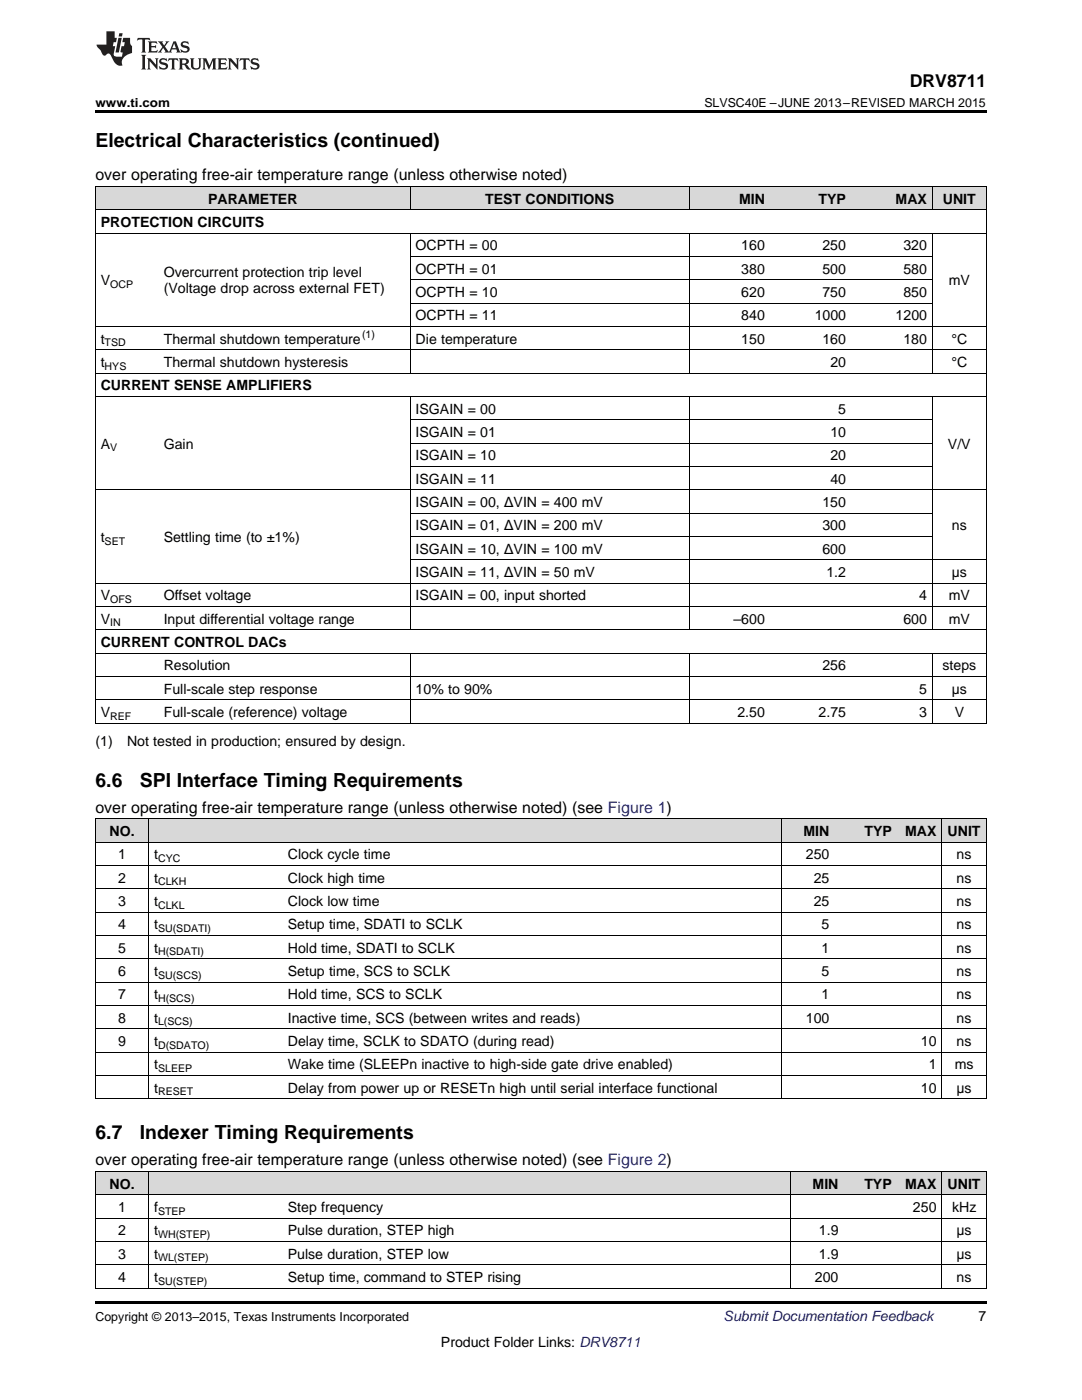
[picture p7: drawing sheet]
<svg xmlns="http://www.w3.org/2000/svg" width="216mm" height="279mm" viewBox="0 0 216 279" stroke-linecap="round" stroke-linejoin="round" font-family="sans-serif">
<defs><g id="words">
<g font-size="3.9">
<text x="19" y="29.3">Electrical Characteristics (continued)</text>
<text x="19" y="157">6.6</text>
<text x="27.9" y="157">SPI Interface Timing Requirements</text>
<text x="19" y="227.4">6.7</text>
<text x="27.9" y="227.4">Indexer Timing Requirements</text>
</g>
<text font-size="3.5" x="181.5" y="17.3">DRV8711</text>
<g font-size="3.2">
<text x="19" y="36">over operating free-air temperature range (unless otherwise noted)</text>
<text x="19" y="162.2">over operating free-air temperature range (unless otherwise noted) (see Figure 1)</text>
<text x="19" y="232.6">over operating free-air temperature range (unless otherwise noted) (see Figure 2)</text>
</g>
<g font-size="2.8">
<text x="41.5" y="40.6">PARAMETER</text>
<text x="96.8" y="40.6">TEST CONDITIONS</text>
<text x="147.5" y="40.6">MIN</text>
<text x="163.3" y="40.6">TYP</text>
<text x="178.7" y="40.6">MAX</text>
<text x="188.1" y="40.6">UNIT</text>
<text x="20.1" y="45.3">PROTECTION CIRCUITS</text>
<text x="82.9" y="50">OCPTH = 00</text>
<text x="147.9" y="50">160</text>
<text x="164.1" y="50">250</text>
<text x="180.3" y="50">320</text>
<text x="20.1" y="56.9">V</text>
<text x="32.7" y="55.4">Overcurrent protection trip level</text>
<text x="32.7" y="58.5">(Voltage drop across external FET)</text>
<text x="82.9" y="54.6">OCPTH = 01</text>
<text x="82.9" y="59.3">OCPTH = 10</text>
<text x="147.9" y="54.6">380</text>
<text x="147.9" y="59.3">620</text>
<text x="164.1" y="54.6">500</text>
<text x="164.1" y="59.3">750</text>
<text x="180.3" y="54.6">580</text>
<text x="180.3" y="59.3">850</text>
<text x="189.3" y="56.9">mV</text>
<text x="82.9" y="63.9">OCPTH = 11</text>
<text x="147.9" y="63.9">840</text>
<text x="162.6" y="63.9">1000</text>
<text x="178.7" y="63.9">1200</text>
<text x="20.1" y="68.6">t</text>
<text x="32.7" y="68.6">Thermal shutdown temperature</text>
<text x="82.9" y="68.6">Die temperature</text>
<text x="147.9" y="68.6">150</text>
<text x="164.1" y="68.6">160</text>
<text x="180.3" y="68.6">180</text>
<text x="189.8" y="68.6">°C</text>
<text x="20.1" y="73.2">t</text>
<text x="20.1" y="77.9">CURRENT SENSE AMPLIFIERS</text>
<text x="32.7" y="73.2">Thermal shutdown hysteresis</text>
<text x="165.7" y="73.2">20</text>
<text x="189.8" y="73.2">°C</text>
<text x="82.9" y="82.5">ISGAIN = 00</text>
<text x="167.3" y="82.5">5</text>
<text x="20.1" y="89.5">A</text>
<text x="32.7" y="89.5">Gain</text>
<text x="82.9" y="87.2">ISGAIN = 01</text>
<text x="165.7" y="87.2">10</text>
<text x="189.2" y="89.5">V/V</text>
<text x="82.9" y="91.9">ISGAIN = 10</text>
<text x="165.7" y="91.9">20</text>
<text x="82.9" y="96.5">ISGAIN = 11</text>
<text x="82.9" y="101.2">ISGAIN = 00, ΔVIN = 400 mV</text>
<text x="164.1" y="101.2">150</text>
<text x="165.7" y="96.5">40</text>
<text x="82.9" y="105.8">ISGAIN = 01, ΔVIN = 200 mV</text>
<text x="164.1" y="105.8">300</text>
<text x="189.9" y="105.8">ns</text>
<text x="20.1" y="108.2">t</text>
<text x="32.7" y="108.2">Settling time (to ±1%)</text>
<text x="82.9" y="110.5">ISGAIN = 10, ΔVIN = 100 mV</text>
<text x="164.1" y="110.5">600</text>
<text x="20.1" y="119.8">V</text>
<text x="32.7" y="119.8">Offset voltage</text>
<text x="82.9" y="115.1">ISGAIN = 11, ΔVIN = 50 mV</text>
<text x="82.9" y="119.8">ISGAIN = 00, input shorted</text>
<text x="164.9" y="115.1">1.2</text>
<text x="183.4" y="119.8">4</text>
<text x="189.3" y="119.8">mV</text>
<text x="189.9" y="115.1">µs</text>
<text x="20.1" y="124.5">V</text>
<text x="32.7" y="124.5">Input differential voltage range</text>
<text x="146.4" y="124.5">–600</text>
<text x="180.3" y="124.5">600</text>
<text x="189.3" y="124.5">mV</text>
<text x="20.1" y="129.1">CURRENT CONTROL DACs</text>
<text x="32.7" y="133.8">Resolution</text>
<text x="164.1" y="133.8">256</text>
<text x="188.1" y="133.8">steps</text>
<text x="20.1" y="143.1">V</text>
<text x="32.7" y="138.4">Full-scale step response</text>
<text x="32.7" y="143.1">Full-scale (reference) voltage</text>
<text x="82.9" y="138.4">10% to 90%</text>
<text x="147.1" y="143.1">2.50</text>
<text x="163.3" y="143.1">2.75</text>
<text x="183.4" y="138.4">5</text>
<text x="183.4" y="143.1">3</text>
<text x="189.9" y="138.4">µs</text>
<text x="190.5" y="143.1">V</text>
<text x="19" y="148.9">(1)</text>
<text x="25.4" y="148.9">Not tested in production; ensured by design.</text>
<text x="21.9" y="166.8">NO.</text>
<text x="160.3" y="166.8">MIN</text>
<text x="172.5" y="166.8">TYP</text>
<text x="180.6" y="166.8">MAX</text>
<text x="189.1" y="166.8">UNIT</text>
<text x="23.6" y="171.5">1</text>
<text x="30.8" y="171.5">t</text>
<text x="57.4" y="171.5">Clock cycle time</text>
<text x="160.8" y="171.5">250</text>
<text x="190.9" y="171.5">ns</text>
<text x="23.6" y="176.1">2</text>
<text x="30.8" y="176.1">t</text>
<text x="57.4" y="176.1">Clock high time</text>
<text x="162.4" y="176.1">25</text>
<text x="190.9" y="176.1">ns</text>
<text x="23.6" y="180.8">3</text>
<text x="23.6" y="185.5">4</text>
<text x="30.8" y="180.8">t</text>
<text x="30.8" y="185.5">t</text>
<text x="57.4" y="180.8">Clock low time</text>
<text x="57.4" y="185.5">Setup time, SDATI to SCLK</text>
<text x="162.4" y="180.8">25</text>
<text x="163.9" y="185.5">5</text>
<text x="190.9" y="180.8">ns</text>
<text x="190.9" y="185.5">ns</text>
<text x="23.6" y="190.1">5</text>
<text x="30.8" y="190.1">t</text>
<text x="57.4" y="190.1">Hold time, SDATI to SCLK</text>
<text x="163.9" y="190.1">1</text>
<text x="190.9" y="190.1">ns</text>
<text x="23.6" y="194.8">6</text>
<text x="30.8" y="194.8">t</text>
<text x="57.4" y="194.8">Setup time, SCS to SCLK</text>
<text x="163.9" y="194.8">5</text>
<text x="190.9" y="194.8">ns</text>
<text x="23.6" y="199.4">7</text>
<text x="30.8" y="199.4">t</text>
<text x="57.4" y="199.4">Hold time, SCS to SCLK</text>
<text x="163.9" y="199.4">1</text>
<text x="190.9" y="199.4">ns</text>
<text x="23.6" y="204.1">8</text>
<text x="23.6" y="208.7">9</text>
<text x="30.8" y="204.1">t</text>
<text x="30.8" y="208.7">t</text>
<text x="57.4" y="204.1">Inactive time, SCS (between writes and reads)</text>
<text x="57.4" y="208.7">Delay time, SCLK to SDATO (during read)</text>
<text x="160.8" y="204.1">100</text>
<text x="183.8" y="208.7">10</text>
<text x="190.9" y="204.1">ns</text>
<text x="190.9" y="208.7">ns</text>
<text x="30.8" y="213.4">t</text>
<text x="57.4" y="213.4">Wake time (SLEEPn inactive to high-side gate drive enabled)</text>
<text x="185.3" y="213.4">1</text>
<text x="190.5" y="213.4">ms</text>
<text x="30.8" y="218.1">t</text>
<text x="57.4" y="218.1">Delay from power up or RESETn high until serial interface functional</text>
<text x="183.8" y="218.1">10</text>
<text x="190.9" y="218.1">μs</text>
<text x="21.9" y="237.2">NO.</text>
<text x="162.1" y="237.2">MIN</text>
<text x="172.5" y="237.2">TYP</text>
<text x="180.6" y="237.2">MAX</text>
<text x="189.1" y="237.2">UNIT</text>
<text x="23.6" y="241.9">1</text>
<text x="30.8" y="241.9">f</text>
<text x="57.4" y="241.9">Step frequency</text>
<text x="182.2" y="241.9">250</text>
<text x="190" y="241.9">kHz</text>
<text x="23.6" y="246.5">2</text>
<text x="23.6" y="251.2">3</text>
<text x="30.8" y="246.5">t</text>
<text x="30.8" y="251.2">t</text>
<text x="57.4" y="246.5">Pulse duration, STEP high</text>
<text x="57.4" y="251.2">Pulse duration, STEP low</text>
<text x="163.4" y="246.5">1.9</text>
<text x="163.4" y="251.2">1.9</text>
<text x="190.9" y="246.5">μs</text>
<text x="190.9" y="251.2">μs</text>
<text x="23.6" y="255.8">4</text>
<text x="30.8" y="255.8">t</text>
<text x="57.4" y="255.8">Setup time, command to STEP rising</text>
<text x="162.6" y="255.8">200</text>
<text x="190.9" y="255.8">ns</text>
<text x="195.3" y="263.6">7</text>
<text x="88" y="268.9">Product Folder Links: DRV8711</text>
</g>
<text font-size="2.8" fill="#0000c8" x="144.4" y="263.6">Submit Documentation Feedback</text>
<g font-size="2.5">
<text x="19" y="21.4">www.ti.com</text>
<text x="140.5" y="21.4">SLVSC40E –JUNE 2013–REVISED MARCH 2015</text>
<text x="19" y="263.6">Copyright © 2013–2015, Texas Instruments Incorporated</text>
</g>
<g font-size="2.1">
<text x="22" y="57.5">OCP</text>
<text x="20.9" y="69.1">TSD</text>
<text x="72.2" y="67.5">(1)</text>
<text x="20.9" y="73.8">HYS</text>
<text x="22" y="90.1">V</text>
<text x="20.9" y="108.7">SET</text>
<text x="22" y="120.4">OFS</text>
<text x="22" y="125">IN</text>
<text x="22" y="143.7">REF</text>
<text x="31.5" y="172">CYC</text>
<text x="31.5" y="176.7">CLKH</text>
<text x="31.5" y="181.4">CLKL</text>
<text x="31.5" y="186">SU(SDATI)</text>
<text x="31.5" y="190.7">H(SDATI)</text>
<text x="31.5" y="195.3">SU(SCS)</text>
<text x="31.5" y="200">H(SCS)</text>
<text x="31.5" y="204.6">L(SCS)</text>
<text x="31.5" y="209.3">D(SDATO)</text>
<text x="31.5" y="214">SLEEP</text>
<text x="31.5" y="218.6">RESET</text>
<text x="31.5" y="242.4">STEP</text>
<text x="31.5" y="247.1">WH(STEP)</text>
<text x="31.5" y="251.7">WL(STEP)</text>
<text x="31.5" y="256.4">SU(STEP)</text>
</g>
</g></defs>
<g fill="#d8d8d8">
<path d="M19 233.8h10.7v4.7h-10.7z"/>
<path d="M29.7 233.8h26.7v4.7h-26.7z"/>
<path d="M56.4 233.8h101.3v4.7h-101.3z"/>
<path d="M157.7 233.8h10.7v4.7h-10.7z"/>
<path d="M168.4 233.8h10.7v4.7h-10.7z"/>
<path d="M179.1 233.8h8.9v4.7h-8.9z"/>
<path d="M188 233.8h8.8v4.7h-8.8z"/>
<path d="M19 163.4h10.7v4.7h-10.7z"/>
<path d="M29.7 163.4h26.7v4.7h-26.7z"/>
<path d="M56.4 163.4h99.5v4.7h-99.5z"/>
<path d="M155.9 163.4h10.7v4.7h-10.7z"/>
<path d="M166.6 163.4h12.5v4.7h-12.5z"/>
<path d="M179.1 163.4h8.9v4.7h-8.9z"/>
<path d="M188 163.4h8.8v4.7h-8.8z"/>
<path d="M19 37.3h12.6v4.6h-12.6z"/>
<path d="M31.6 37.3h50.3v4.6h-50.3z"/>
<path d="M81.9 37.3h55.6v4.6h-55.6z"/>
<path d="M137.5 37.3h16.2v4.6h-16.2z"/>
<path d="M153.7 37.3h16.2v4.6h-16.2z"/>
<path d="M169.9 37.3h16.2v4.6h-16.2z"/>
<path d="M186.1 37.3h10.7v4.6h-10.7z"/>
</g>
<path d="M19 22h177.8v.5h-177.8zM19 219.3h.2zM56.3 219.3h.1zM155.8 219.3h.1zM179 219.3h.1zM187.9 219.3h.1zM196.7 219.3h.1zM19 259.7h177.8v.5h-177.8z" fill="#000"/>
<g fill="none" stroke="#000" stroke-width=".2">
<path d="M19 37.2h177.8M19.1 37.2v107.2M81.8 37.2v4.7M137.5 37.2v4.7M186 37.2v4.7M196.8 37.2v107.2M19 46.5h177.8M19 41.9h177.8M81.8 46.6v27.9M81.9 55.8h104.2M81.9 51.2h104.2M137.5 46.6v27.9"/>
<path d="M186 46.6v27.9M19 79.1h177.8M19 74.5h177.8M19 69.8h177.8M19 65.1h177.8M81.8 79.2v46.5M81.9 60.5h104.2M137.5 79.2v46.5M186 79.2v46.5M19 97.7h177.8M81.9 93.1h104.2M81.9 88.4h104.2"/>
<path d="M81.9 83.8h104.2M19 116.4h177.8M81.9 111.7h114.9M81.9 107.1h104.2M81.9 102.4h104.2M19 139.6h177.8M19 135h177.8M19 130.3h177.8M19 125.7h177.8M19 121h177.8M81.8 130.4v14M137.5 130.4v14"/>
<path d="M186 130.4v14M19 144.3h177.8M19 177.4h177.8M19 172.7h177.8M19 168h177.8M19 163.4h177.8M19.1 163.4v55.9M29.7 163.4v55.9M155.9 163.4v55.9M187.9 163.4v55.9M196.8 163.4v55.9M19 196h177.8"/>
<path d="M19 191.3h177.8M19 186.7h177.8M19 182h177.8M19 219.3h177.8M19 214.6h177.8M19 210h177.8M19 205.3h177.8M19 200.6h177.8M19 238.4h177.8M19 233.8h177.8M19.1 233.8v23.3M29.7 233.8v23.3"/>
<path d="M157.7 233.8v23.3M187.9 233.8v23.3M196.8 233.8v23.3M19 257.1h177.8M19 252.4h177.8M19 247.7h177.8M19 243.1h177.8"/>
</g>
<g fill="#231f20">
<path d="M27.5 7.6l-.1 .5 .4-.2h.6v.1v2.1l-.2 .4h1l-.3-.4v-2.1l.1-.1h.5l.5 .2-.2-.5zM29.5 8.3l.2 .3v1.5l-.2 .4h1.8l.2-.6a1.04 1.04 0 0 1-1.3 .2v-.7h.6l.3 .2v-.6l-.3 .2h-.6v-.6l.8-.1 .4 .3-.2-.5zM31.5 8.3l.9 1.1-.9 1.1h.8l-.2-.2 .5-.7 .4 .7-.2 .2h1.5l-.1-.2 .1-.4h.9l.1 .4-.2 .2h1l-.3-.3-.7-1.9h-.5l-.9 2-.8-1 .9-1h-.8l.1 .3-.3 .5-.4-.6 .2-.2zM34.7 8.6l.4 1h-.7zM36.3 8.4a.63 .63 0 0 0-.2 .7 .63 .63 0 0 0 .6 .4l.6 .2 .1 .2a.75 .75 0 0 1-.7 .4 .75 .75 0 0 1-.6-.5l.1 .7 .1-.1a1.11 1.11 0 0 0 1.5-.6 1.13 1.13 0 0 0-1.2-.8l-.1-.4a1.04 1.04 0 0 1 1.2 .2l-.2-.5-.1 .1-.5-.2zM28.2 10.9l.2 .4v2.2l-.2 .4h1l-.3-.4v-2.2l.3-.4zM29.3 11.6l.3 .4v1.5l-.3 .4h.8l-.2-.4v-1.3l1.5 1.7v-1.9l.2-.4h-.7l.2 .4v.9l-1.1-1.3zM32 11.8a.62 .62 0 0 0-.2 .7 .62 .62 0 0 0 .6 .4l.6 .1 .1 .3a.76 .76 0 0 1-.7 .3 .76 .76 0 0 1-.6-.4l.1 .7 .1-.1a1.11 1.11 0 0 0 1.5-.6 1.13 1.13 0 0 0-1.2-.8l-.1-.4a1.04 1.04 0 0 1 1.2 .2l-.2-.6-.1 .1-.5-.1zM33.7 11.6l-.2 .6a.61 .61 0 0 1 .8-.3v1.6l-.2 .4h.9l-.2-.4v-1.6a.63 .63 0 0 1 .8 .3l-.2-.6zM35.6 11.6l.3 .4v1.5l-.3 .4h1l-.2-.2v-.8l.5 .2a.76 .76 0 0 0 1.2 .7l-1-1a.58 .58 0 0 0 .6-.5 .58 .58 0 0 0-.5-.6zM36.4 11.9h.1a.45 .45 0 0 1 .5 .1 .45 .45 0 0 1 .1 .5l-.7 .2zM37.9 11.6l.2 .2a2.17 2.17 0 0 0 .3 1.9 .99 .99 0 0 0 1.6-.6v-1.1l.2-.4h-.7l.2 .2a1.92 1.92 0 0 1-.2 1.8 .6 .6 0 0 1-.9-.5v-1.1l.2-.4zM40.4 11.6l.2 .4v1.5l-.2 .4h.7l-.2-.4v-1.4l.8 1.8 .8-1.8v1.4l-.2 .4h.9l-.2-.4v-1.5l.2-.4h-.8l-.6 1.5-.6-1.5zM43.4 11.6l.2 .4v1.5l-.2 .4h1.8l.2-.6a1.04 1.04 0 0 1-1.3 .1v-.6h.5l.4 .2v-.6l-.4 .2h-.5v-.7h.8l.3 .3-.1-.6zM45.5 11.6l.2 .4v1.5l-.2 .4h.7l-.2-.4v-1.3l1.5 1.7v-1.9l.2-.4h-.7l.2 .4v.9l-1.1-1.3zM47.9 11.6l-.1 .6a.61 .61 0 0 1 .8-.3v1.6l-.3 .4h1l-.3-.4 .1-1.6a.63 .63 0 0 1 .7 .3l-.1-.6zM50.2 11.8a.62 .62 0 0 0-.2 .7 .62 .62 0 0 0 .6 .4l.6 .1 .2 .3a.76 .76 0 0 1-.8 .3 .76 .76 0 0 1-.6-.4l.1 .7 .2-.1a1.11 1.11 0 0 0 1.5-.6 1.13 1.13 0 0 0-1.3-.8l-.1-.4a1.04 1.04 0 0 1 1.2 .2l-.1-.6-.2 .1-.5-.1z"/>
<path d="M21.2 6.3v2.6h-1.9l.1 .4 .7 .9a.91 .91 0 0 0 1 .8 .56 .56 0 0 1 .5-.3 .56 .56 0 0 1 .5 .3l.4 .8a1.53 1.53 0 0 0 1.9 1.2 1.54 1.54 0 0 1 1-2.1l.9-.3v-1.4a1.52 1.52 0 0 1-.3-1.6h-1.4l-.2 .8h.5l-.2 .8h-.4l-.2 1v.2l.4 .1-.2 .8a1.93 1.93 0 0 1-1.6-.3l.3-1.8h-.5l.2-.8h.4l.2-.8h-.4v-1.3zM23.6 7.6l-.6 2.9h.7l.6-2.9zM23.8 6.6l-.1 .7h.6l.2-.7z"/>
</g>
<use href="#words"/>
</svg>
